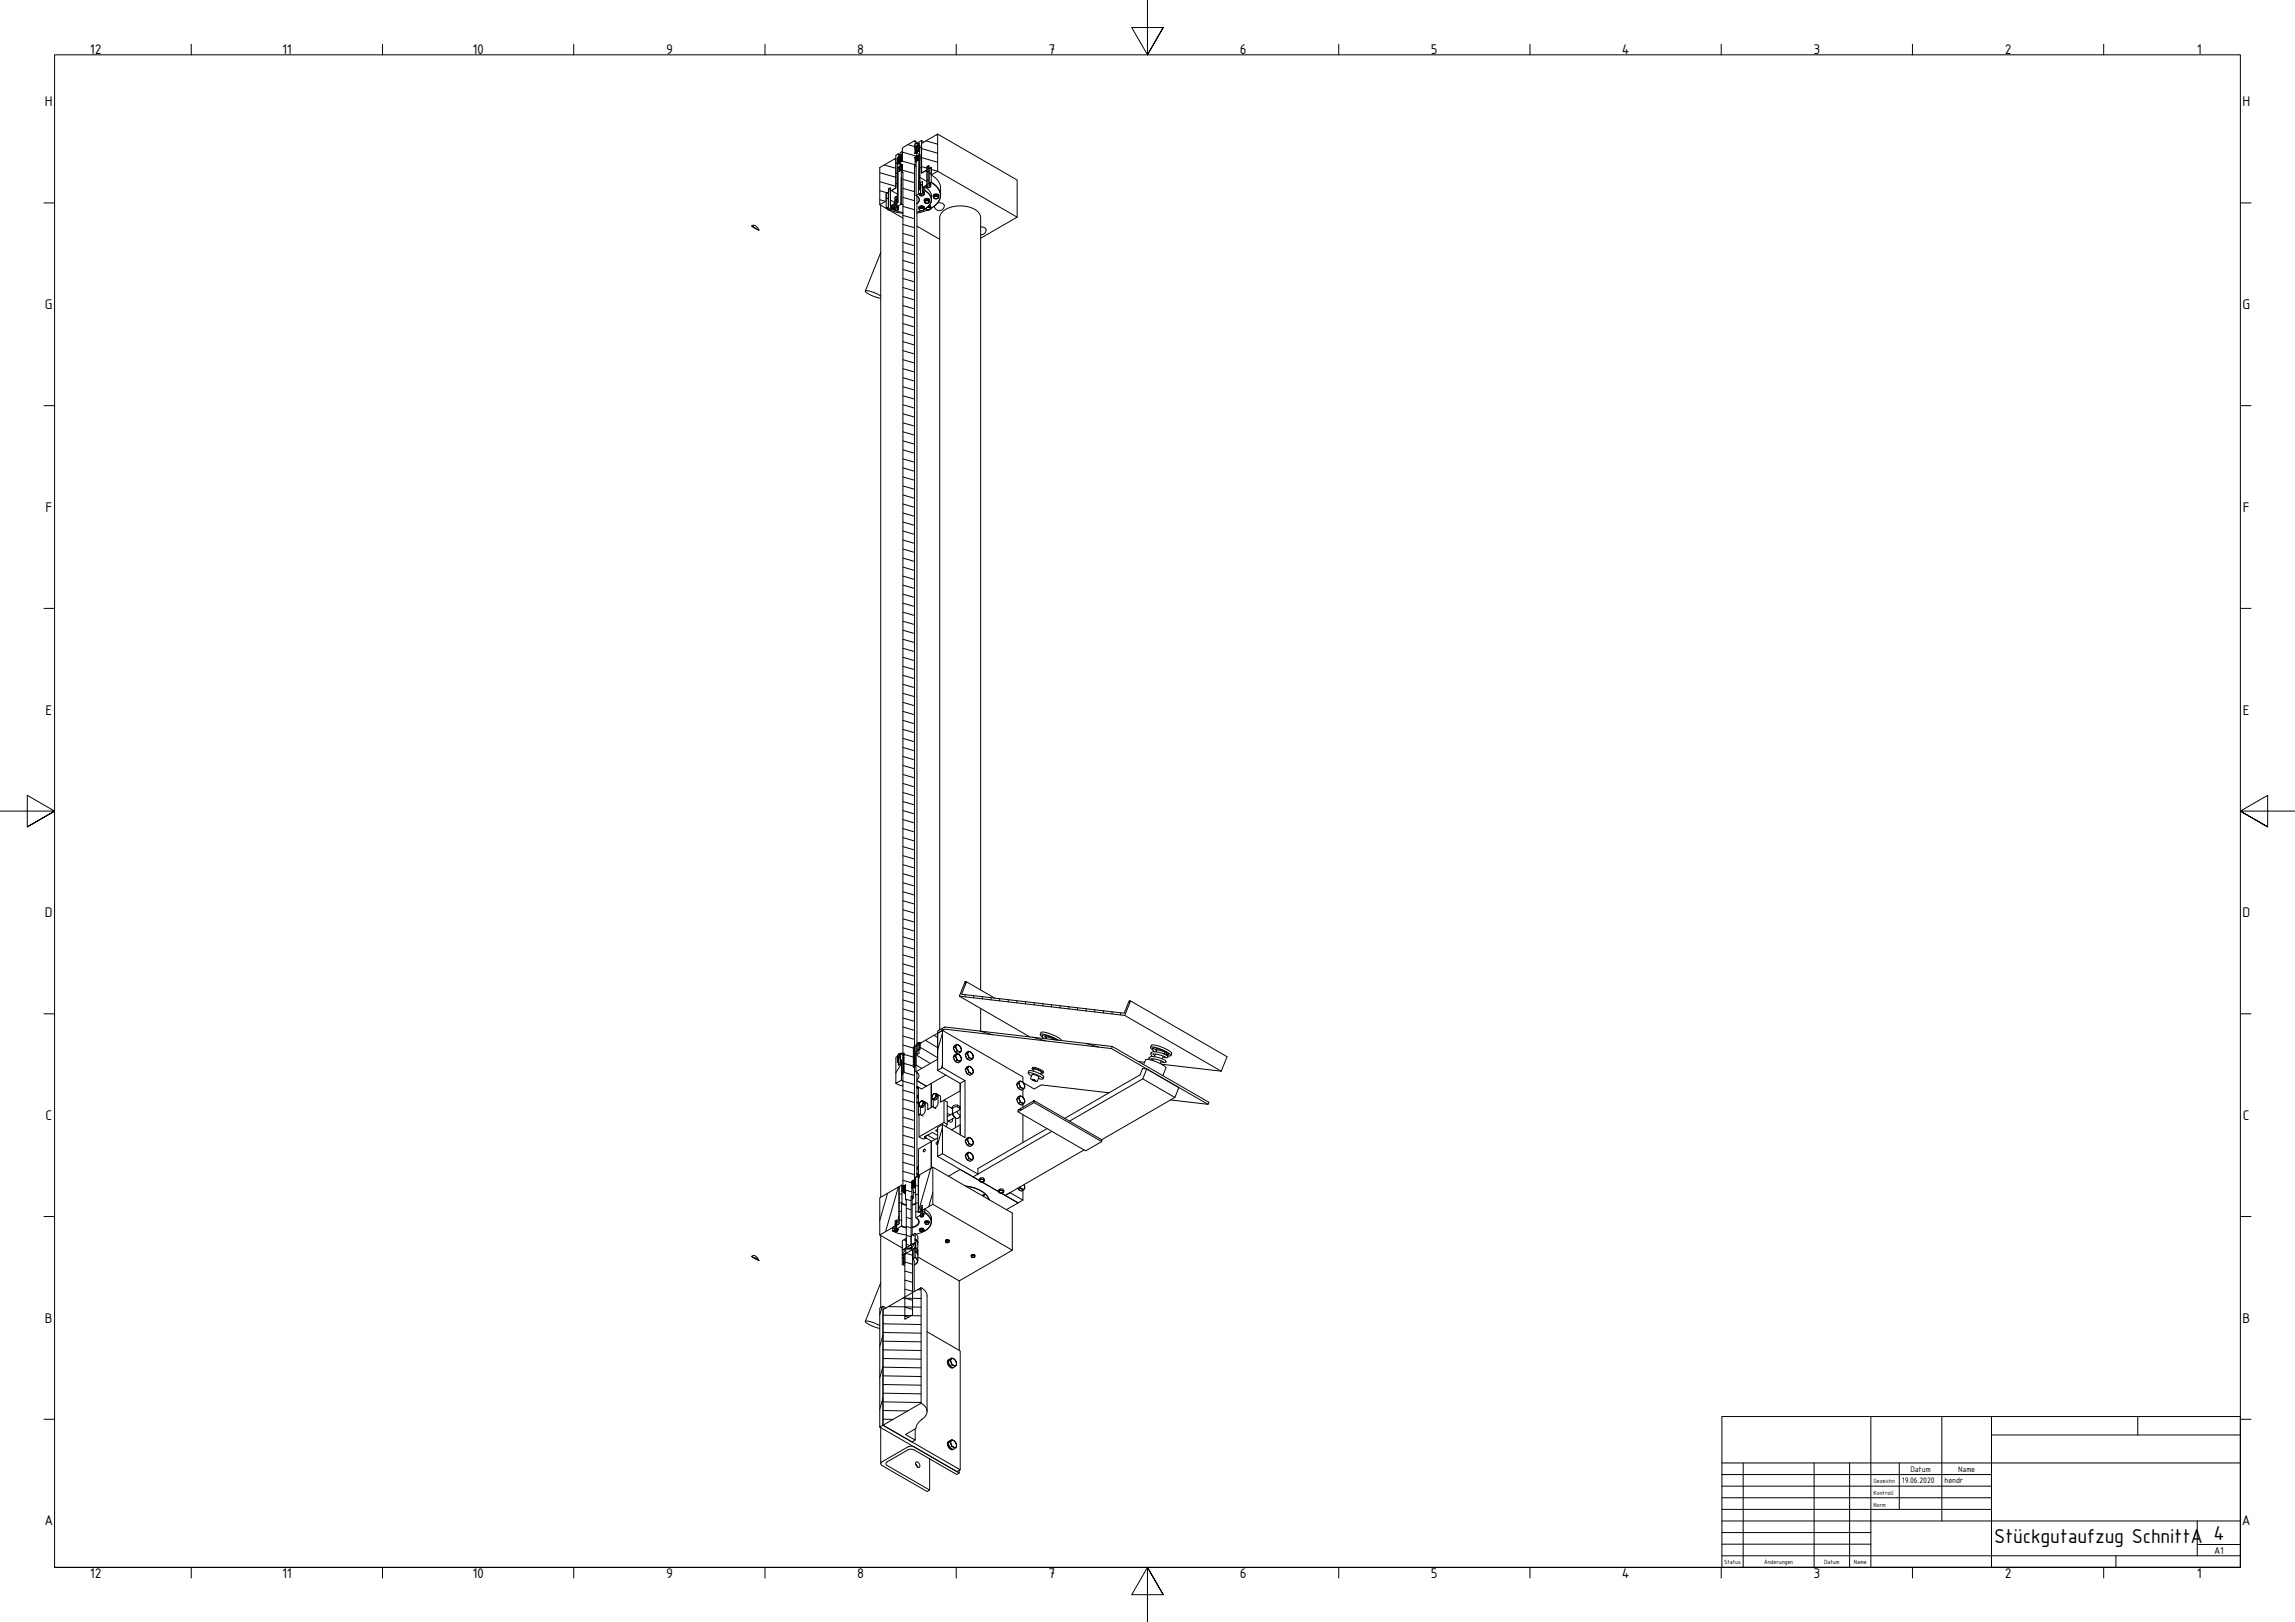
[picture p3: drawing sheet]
<svg xmlns="http://www.w3.org/2000/svg" width="841mm" height="594mm" viewBox="0 0 841 594" stroke-linecap="round" stroke-linejoin="round" font-family="sans-serif">
<defs><g id="words">
<g font-size="7.9">
<text x="811.1" y="563.9">4</text>
<text x="730.8" y="565.2">Stückgutaufzug SchnittA</text>
</g>
<g font-size="5.5">
<text x="32.9" y="19.7">12</text>
<text x="103.4" y="19.7">11</text>
<text x="173.1" y="19.7">10</text>
<text x="244.1" y="19.7">9</text>
<text x="314.2" y="19.7">8</text>
<text x="384.2" y="19.7">7</text>
<text x="454.3" y="19.7">6</text>
<text x="524.4" y="19.7">5</text>
<text x="594.3" y="19.7">4</text>
<text x="664.6" y="19.7">3</text>
<text x="734.7" y="19.7">2</text>
<text x="805.1" y="19.7">1</text>
<text x="16.5" y="39">H</text>
<text x="821.7" y="39">H</text>
<text x="16.5" y="113.2">G</text>
<text x="821.7" y="113.2">G</text>
<text x="16.6" y="187.5">F</text>
<text x="821.9" y="187.5">F</text>
<text x="16.6" y="261.7">E</text>
<text x="821.9" y="261.7">E</text>
<text x="16.5" y="336">D</text>
<text x="821.7" y="336">D</text>
<text x="16.6" y="410.2">C</text>
<text x="821.9" y="410.2">C</text>
<text x="16.5" y="484.5">B</text>
<text x="821.7" y="484.5">B</text>
<text x="16.3" y="558.7">A</text>
<text x="821.6" y="558.7">A</text>
<text x="32.9" y="578">12</text>
<text x="103.4" y="578">11</text>
<text x="173.1" y="578">10</text>
<text x="244.1" y="578">9</text>
<text x="314.2" y="578">8</text>
<text x="384.2" y="578">7</text>
<text x="454.3" y="578">6</text>
<text x="524.4" y="578">5</text>
<text x="594.3" y="578">4</text>
<text x="664.6" y="578">3</text>
<text x="734.7" y="578">2</text>
<text x="805.1" y="578">1</text>
</g>
<text font-size="3.9" x="811.4" y="569">A1</text>
<g font-size="3.2">
<text x="700.1" y="539.1">Datum</text>
<text x="717.6" y="539.1">Name</text>
<text x="697" y="543.3">19.06.2020</text>
<text x="712.6" y="543.3">hendr</text>
</g>
<g font-size="2.4">
<text x="686.6" y="543.3">Gezeichn</text>
<text x="686.6" y="547.6">Kontroll</text>
<text x="686.6" y="551.8">Norm</text>
<text x="631.8" y="572.7">Status</text>
<text x="646.5" y="572.7">Änderungen</text>
<text x="668.5" y="572.7">Datum</text>
<text x="679.4" y="572.7">Name</text>
</g>
</g></defs>
<!-- layer: Schraffur (ISO) -->
<g fill="none" stroke="#000" stroke-width=".37">
<path d="M327.9 58.2l.4 .1M328.3 59.7l.7 .4M329.1 56.4l.1 .1M329.4 58l-.4 1.5M329.7 57.9h.1M329.7 57.4l.1 .1M329.8 59.3v.1M329.9 58.8h.1M330.2 57.8l-.7 1.2M330.2 57h.3M330.5 59l4.8 1.4M330.6 55.7l5.3 1.5"/>
<path d="M330.6 57.3l-.4 1.5M330.7 56l-.6 1M332.7 53l2.7 .8M335.5 58.3l.1 .1M335.7 55l-.3 1.1M335.8 54.7h.8M336 57.2l-.1 .4M336 58.6l-.1 .4M336.1 53.2l-.3 .5M336.3 55.6l-.1 .1M336.3 55.2h.1M336.3 53.2h.1"/>
<path d="M336.3 54l.2 .1M336.3 57.5l-.6 1.1M336.4 57.8h.1M336.5 53.5h.1M336.8 58.5l-.3 12.7M337 53.6l-.4 1.4M337 53.8l.7 .4M337.1 57.6l.6 .3M337.7 57.7l5.9 1.7M337.7 54.4l5.9 1.7M339.3 51.6l4.3 1.2M343.1 49.4l.5 .1"/>
<path d="M322.4 73.2l2.1 .6M322.4 69.9l2.8 .7M322.4 66.6l5.9 1.6M322.4 63.2l5.9 1.7M324 60.4l4.3 1.2M324.7 72.4l.9 .4M324.7 76.1l.3 .1M325.5 75.9l-.2 .3M326.3 73.3l1.7 1M326.5 75.6l-.2 .6M326.5 75.3l-.2 .3M326.7 69.8l2.2 1.3"/>
<path d="M327.5 75v1.4M327.8 76.2l-.1 .3M328.3 67.1l.6 .3M328.3 63.4l.6 .3M328.3 72v4.7M328.9 75.6l-.1 .2M329.5 61.8h.1M329.6 61.5h.8M330.3 65l-.2 9.9M330.4 60.4v.6M330.4 61.2l.1 .1M330.5 61.6l-.2 .6"/>
<path d="M330.6 62.3l4.5 1.3M330.9 78.9l4.2 1.2M330.9 75.6l4.2 1.2M330.9 72.3l4.2 1.2M330.9 69l4.2 1.2M330.9 65.7l4.2 1.2M337 70.9h.3M337.1 68.7l.3 .2M337.1 65l2.6 1.5M337.1 61.3l.6 .3M337.4 67.5l.7 .2M337.4 70.8l.7 .2"/>
<path d="M337.7 61l2.1 .6M338.1 70.3h.3M338.5 68.7v1.3M339.2 62.5l1.2 .3M339.4 67.9l.2 .1M339.7 66h.7M340.4 61.8h.1M340.4 67l.4 .2M340.4 63.3l.8 .4M341.2 62l2.4 .7M276 82.5v.6M330.9 98.7l4.2 1.2"/>
<path d="M330.9 95.4l4.2 1.2M330.9 92.1l4.2 1.2M330.9 88.8l4.2 1.2M330.9 85.5l4.2 1.2M330.9 82.2l4.2 1.2M330.9 118.5l4.2 1.2M330.9 115.2l4.2 1.2M330.9 111.9l4.2 1.2M330.9 108.6l4.2 1.2M330.9 105.3l4.2 1.2M330.9 102l4.2 1.2M330.9 138.3l4.2 1.3"/>
<path d="M330.9 135l4.2 1.3M330.9 131.7l4.2 1.3M330.9 128.4l4.2 1.3M330.9 125.1l4.2 1.2M330.9 121.8l4.2 1.2M330.9 158.2l4.2 1.2M330.9 154.9l4.2 1.2M330.9 151.6l4.2 1.2M330.9 148.3l4.2 1.2M330.9 145l4.2 1.2M330.9 141.6l4.2 1.3M330.9 178l4.2 1.2"/>
<path d="M330.9 174.7l4.2 1.2M330.9 171.4l4.2 1.2M330.9 168.1l4.2 1.2M330.9 164.8l4.2 1.2M330.9 161.5l4.2 1.2M330.9 197.8l4.2 1.2M330.9 194.5l4.2 1.2M330.9 191.2l4.2 1.2M330.9 187.9l4.2 1.2M330.9 184.6l4.2 1.2M330.9 181.3l4.2 1.2M330.9 217.6l4.2 1.2"/>
<path d="M330.9 214.3l4.2 1.2M330.9 211l4.2 1.2M330.9 207.7l4.2 1.2M330.9 204.4l4.2 1.2M330.9 201.1l4.2 1.2M330.9 237.4l4.2 1.3M330.9 234.1l4.2 1.2M330.9 230.8l4.2 1.2M330.9 227.5l4.2 1.2M330.9 224.2l4.2 1.2M330.9 220.9l4.2 1.2M330.9 257.3l4.2 1.2"/>
<path d="M330.9 254l4.2 1.2M330.9 250.6l4.2 1.3M330.9 247.3l4.2 1.3M330.9 244l4.2 1.3M330.9 240.7l4.2 1.3M330.9 277.1l4.2 1.2M330.9 273.8l4.2 1.2M330.9 270.5l4.2 1.2M330.9 267.2l4.2 1.2M330.9 263.9l4.2 1.2M330.9 260.6l4.2 1.2M330.9 296.9l4.2 1.2"/>
<path d="M330.9 293.6l4.2 1.2M330.9 290.3l4.2 1.2M330.9 287l4.2 1.2M330.9 283.7l4.2 1.2M330.9 280.4l4.2 1.2M330.9 316.7l4.2 1.2M330.9 313.4l4.2 1.2M330.9 310.1l4.2 1.2M330.9 306.8l4.2 1.2M330.9 303.5l4.2 1.2M330.9 300.2l4.2 1.2M330.9 339.8l4.2 1.2"/>
<path d="M330.9 336.5l4.2 1.2M330.9 333.2l4.2 1.2M330.9 329.9l4.2 1.2M330.9 326.6l4.2 1.2M330.9 323.3l4.2 1.2M330.9 320l4.2 1.2M330.9 359.6l4.2 1.3M330.9 356.3l4.2 1.3M330.9 353l4.2 1.3M330.9 349.7l4.2 1.3M330.9 346.4l4.2 1.3M330.9 343.1l4.2 1.2"/>
<path d="M353.7 359.6v1.2M330.9 379.5l4.2 1.2M330.9 376.2l4.2 1.2M330.9 372.9l4.2 1.2M330.9 369.6l4.2 1.2M330.9 366.3l4.2 1.2M330.9 362.9l4.2 1.3M342.3 379.2l1.3 .8M344.9 376.9l.9 .2M345.4 378.4l-1.8 6.2M353.6 364.3v.8M356.8 364.7v.8"/>
<path d="M359.1 377.6l4.7 1.4M360 365v.8M363.2 365.4l-.1 .8M366.3 365.8v.8M369.5 366.2v.7M372.7 366.5l-.1 .8M375.8 366.9v.8M378.5 379.9l4.7 1.3M379 367.3v.8M382.2 367.6v.8M385.3 368v.8M388.5 368.4v.8"/>
<path d="M391.7 368.7v.8M394.8 369.1v.8M398 369.5v.8M401.2 369.8v.8M404.4 370.2l-.1 .8M407.5 370.6v.8M410.7 370.9v.8M413.9 366.6v.9M329 386.8v2.2M330.1 385.8l-.9 2.8M330.3 389.5l-2 3.4M330.9 399.3l4.2 1.2"/>
<path d="M330.9 396l4.2 1.2M330.9 392.7l4.2 1.2M330.9 389.4l4.2 1.2M330.9 386.1l4.2 1.2M330.9 382.8l4.2 1.2M330.9 392.3v.5M330.9 391.5v.5M331 390.7v.5M331 389.8v.5M331 389v.5M331 388.2v.5M331 387.4v.5"/>
<path d="M331 386.6v.4M331 385.7v.5M335.4 383.2l-.1 7.4M335.7 390l2.1 1.3M335.7 386.3l5.2 3.2M336.1 384.3l.7 .2M337 382.2v2.2M337.1 383.5l6.5 3.9M339.1 381l4.5 2.7M345.4 389.9l-.4 1.3M397.9 382.2l4.7 1.3M330.9 419.1l4.2 1.2"/>
<path d="M330.9 415.8l4.2 1.2M330.9 412.5l4.2 1.2M330.9 409.2l4.2 1.2M330.9 405.9l4.2 1.2M330.9 402.6l4.2 1.2M345.4 413l-1.8 6.1M373.4 406.4h1.1M378.7 403.3h.3M325.2 437.1l-2.8 9.9M329.2 434.8l-4.7 16.3M329.5 437.3l1 .1M330.3 434.2h.2"/>
<path d="M330.8 435.6l-.3 .5M330.9 435.2h.6M330.9 432.3l3.3 1M330.9 429l4.2 1.2M330.9 425.7l4.2 1.2M330.9 422.4l4.2 1.2M331.1 434.8h.1M331.1 435.7h.1M331.5 435.7l.1 .1M331.6 435.8l.1 .1M331.6 435.9v.8M331.8 439.2l2.1 .6"/>
<path d="M331.8 435.9l2.4 .7M334.2 433.6l.3 .2M334.3 434.2l.2 .1M334.4 434.3v.8M334.7 432.7h.1M334.9 433.5h.1M335 432.6l-.3 1M335.5 432.2l-.3 .5M335.5 437.4l1 .1M335.5 434.3h1M335.6 431.1h.9M337.1 430.2l-.6 2.1"/>
<path d="M341.1 427.9l-4.6 15.9h-.9M341.8 436.8l-1.4 5.2M327.1 450h.9M327.9 450.5v.2M328.5 448l-.4 .8M328.6 450l.1 .2M329.5 445.4l-1 3.4M329.5 443.7h.9M329.5 440.5h1M329.5 446.9h.9M330.6 457.4l.4 .2M331.1 459.6v3.4"/>
<path d="M331.3 454.1l.8 .5M331.9 457.4l-1.3 2.1M332 459.1l2.4 .6M332.1 455.8l1.4 .4M332.1 452.5l1.8 .5M332.1 449.2l1.8 .5M332.1 445.9l1.8 .5M332.1 442.6l1.8 .5M333.9 455.7l.3 .1M334.4 452.3l1 .5M334.9 457.4v3.4M335.2 455.4l-1.1 1.9"/>
<path d="M335.6 440.6h.9M337.1 443.8h.3M337.2 445.1l.2 .1M337.5 443l.5 .3M338 443.8l.9 .1M338.1 444.6l.1 .1M276.5 460.8h1.1M323.2 478.6l-.8 3M325.5 478.6l12 .2M330.9 475.5l6.6 .1M331.6 478.8l2.8 .8M331.6 475.4l2.8 .9"/>
<path d="M331.6 472.1l2.8 .9M331.6 468.8l2.8 .9M331.6 465.5l2.8 .9M331.6 462.2l2.8 .8M336.2 472.4h1.3M323.6 489l-1.2 4.1M323.6 497.6l13.9 .2M323.6 494.4l13.9 .2M323.6 491.2l13.9 .3M323.6 488l13.9 .3M323.6 484.9l13.9 .2M323.6 481.7l13.9 .2"/>
<path d="M331.6 482.1l1.3 .3M323.6 500.5l-1.2 4.1M323.6 512l-1.2 4.1M323.6 519.8l3.7 .1M323.6 516.6l9 .2M323.6 513.4l13.9 .3M323.6 510.3l13.9 .2M323.6 507.1l13.9 .2M323.6 503.9l13.9 .3M323.6 500.7l13.9 .3"/>
</g>
<!-- layer: Sichtbar (ISO) -->
<g fill="none" stroke="#000" stroke-width=".37">
<path d="M328.3 56.8l.9-.4-.3 4.9v12.5l-.3 .3v-1.1h-.3l-.3 .4v1.1l-1.7 .9v-5.4l2-1.2zM329 57.8h.1M329 59.8l1.1 .5M329.2 56.4l.7 .3-.7-.3M329.2 57.6l.1 .1M329.3 59.7l.8 .4M329.3 57.7h.1M329.3 59.6h.1M329.3 57.6l.9-.5zM329.3 59.6l.9-.5zM329.3 59.7l.8 .3M329.3 57.7v.1"/>
<path d="M329.4 58.3l-.1-.6-.3 .3v1.8l.4-.3v-.6M329.4 58.3v.6M329.4 58.3h.1M329.4 57.7l.3 .2M329.4 58.9h.1M329.4 59.5h.1M329.5 59h.1M329.5 58.1h.1M329.5 59.1h.7M329.5 59v.1M329.7 57l.9-.3-.5 .5zM329.7 57.2h.3"/>
<path d="M329.7 57.9a.39 .39 0 0 1 .6 0 .39 .39 0 0 1-.1 .6 .45 .45 0 0 1-.4 .5 .45 .45 0 0 1-.5-.4zM329.9 59.2h.1M329.9 55.9l.8-.4v1l-.6 .5zM329.9 57h.1M330.1 57.8l-.6 .3M330.1 57.7l-.6 .4M330.1 58.7l-.6 .4M330.1 58.6l-.6 .4M330.1 57.7v.1M330.1 58.6v.1M330.1 58.7h.1M330.1 57.7h.1"/>
<path d="M330.1 57.8h.1M330.1 58.6h.1M330.2 58.6h.1M330.2 57.8h.1M330.2 57.1h.1M330.2 57.2h.1M330.2 59.1h.1M330.2 57.8v1.3l.4-.3M330.6 56.9h.1M330.6 57l-.4 .1v.7M330.6 58.8l.1 .1M330.6 57v1.8"/>
<path d="M330.9 54l4.2-2.4 .3 .1-.2 4.6 .7-.3v1.1l-.7 .5 .2 2.7-.3 .3v371.3l-1 .8-.2 23.2-1.8 1.1-.2-23-1 .4v-371.3h-.3l.2-2.9-.7 .3v-1.2l.7-.5-.2-4.4zM335.1 51.6h.1M335.1 51.6l1 .7 .6 .2 .1 .8M335.2 56.2h.1M335.2 57.6l.2 .1M335.4 58.1h.1M335.4 54l.9-.8-.4 .6zM335.4 52.8l.7-.5v1.1l-.7 .6zM335.4 56.1v.1M335.4 54.1v.1M335.4 58.1l.1 .1M335.5 58.6h.1"/>
<path d="M335.5 59.2l.2 .1M335.5 58.6v.6M335.6 58.1v.4M335.6 58.5h.1M335.6 58.1h.1M335.6 58h.1M335.6 58.6h-.1M335.6 58.6h.1M335.6 58l-.2 .1M335.7 58.6h.1M335.7 59.1l1.2-.6v11.1l.4-.3v1.4l-1.6 .9zM335.8 54.6v-.7l-.4 .4v1.8l.4-.1v-.8"/>
<path d="M335.8 54.6v.6M335.8 54.6h.1M335.8 53.9l.2 .3M335.8 55.2h.1M335.8 53.9l.9-.5zM335.8 55.8l.9-.5zM335.8 55.3h.1M335.9 55.4h.5M335.9 55.3v.1M335.9 54.5h.1M335.9 57.6a.37 .37 0 0 1 .5 0 .37 .37 0 0 1 0 .6l-.5 .4a.54 .54 0 0 1-.4-.5 .54 .54 0 0 1 .4-.5zM335.9 55.9l1.2 1.4"/>
<path d="M335.9 54.3a.41 .41 0 0 1 .7-.2 .41 .41 0 0 1 0 .7 .45 .45 0 0 1-.4 .5 .45 .45 0 0 1-.5-.4zM336.1 53.4h.1M336.1 55.5l.1 .1M336.3 53.5l.1 .1M336.3 53.4l-.2 .3M336.3 57.5h.1M336.4 57.5h.1M336.4 57.5h-.4l-.4 .5M336.4 57.6v.4zM336.4 58l.2 .1M336.5 58.1h.1M336.5 58.1l-.5 .5h-.4"/>
<path d="M336.5 56.9v.6M336.5 56.9l-1.1 .6v.6M336.5 57.5h-.1M336.5 52.5v1M336.5 54.9l-.6 .4M336.5 55l-.6 .4M336.5 54l-.6 .5M336.5 54.1l-.6 .4M336.5 54.9l.1 .1M336.5 54v.1M336.5 54.9v.1M336.5 55l.1 .1"/>
<path d="M336.5 58.1l.6 .4M336.5 56.9l.6 .4M336.5 54.1h.1M336.5 58.1v.6l-1 .5M336.5 57.6l.6 .4M336.5 57.9l.6 .4M336.6 55.3v.1M336.7 53.4h.1M336.7 53.5h.1M336.7 55.4l.3 .2M336.7 55.3h.1M336.7 52.5h.1"/>
<path d="M336.8 53.3h.1M336.8 53.3l-.1 .1M336.8 51.9l.9-.4v11.9l2-1.1v5.4l-1.7 1v-1.1h-.3l-.5 1.5-.1-12.6zM336.9 58.5h.1M336.9 58.5l.2 .1M337 53.3h.1M337 53.3v1.8l-.3 .3-.1-1.3M337 53.3l-.4 .3v.5M337 56.6l.1 .1M337.7 51.5h.1M337.7 51.5l.8 .6M343.6 49.1l29.1 16.8v13.6"/>
<path d="M322.4 61.4l5.9-3.4v10.8l-2.1 1.2v-1.1h-.3l-.3 .4v1.1l-.9 .5v2.7l-2.3 1.4zM322.4 75l2.9 1.6M322.7 75.2v363.3M324.7 76.3h.1M324.7 70.9h.1M324.8 76.3h.1M324.8 70.8l.8-.4v5.5l-.8 .4zM324.8 76.3l.5 .3M325.2 76.1l.3-.2-.3 .4zM325.2 76.3h.1M325.5 75.9h.1M325.6 75.9h.1"/>
<path d="M325.6 70.4h.1M325.6 69.2l.7-.3v6.8l.3-.1v.4l-1.3 .7 .3-.6zM325.7 76.9l5.2 3M326 76.9l2.7 .9 2.2 .3M326.3 75.4h.1M326.3 75.4l.3-.2-.3 .4zM326.5 75.6h.1M326.5 76.1a.53 .53 0 0 1 .1 .7 .53 .53 0 0 1-.8 .1l-.4-.1a1.19 1.19 0 0 0 1.5-.4M326.6 76l.3 .4M326.6 75.6l.3 .8M326.6 75.5l.3 .5M326.6 75.2l.3 .7"/>
<path d="M327.1 76.6h.1M327.1 75.2l.8-.4v1.3l-.8 .5zM327.1 76.6l.6 .3M327.6 76.3l.3-.2-.3 .4zM327.6 76.5l.1 .1M327.7 77l.3 .1a.63 .63 0 0 0 .9 0 .63 .63 0 0 0 0-.8 .58 .58 0 0 1 .1 .8 .58 .58 0 0 1-.8 .1zM327.9 76.1v.1M327.9 74.8h.1M328 72.2l.6-.3v4l.3-.1v.5l-1.2 .7v-.4l.2-.3zM328.4 77.2l2.5 .6M328.7 75.7l.3-.2-.3 .4zM328.8 74l.2 .1"/>
<path d="M328.8 75.8l.5 .5v.4M328.9 61.3l.6 .3M328.9 73.8l.2 .1M329 61.2l.5 .3M329 75.7l.3 .6M329 75.5l.3 .6M329.1 62.9l1.2-.6v12.4l-1.6 1v-1.4l.4-.2zM329.5 62.6v.1M329.5 62l.1 .1M329.5 62.7h.1M329.5 61.5l.1 .1M329.5 62.1v.5"/>
<path d="M329.6 61.6v.4M329.6 61.6h.1M329.6 62h.1M329.6 61.5h-.1M329.6 61.5h.1M329.6 62l-.1 .1M329.7 62.1h.1M329.9 61.1l.2-.2a.58 .58 0 0 1 .2 .8 .58 .58 0 0 1-.7 .2zM330.1 60.6h.1M330.3 74.8l.6 .3M330.3 74.7l.6 .3M330.3 62.3l.3 .2"/>
<path d="M330.3 61h.1M330.4 61l.2-.7-1.1 .6v.6M330.4 61h-.4l-.4 .5M330.4 61l.1 .1M330.4 61.1v.4M330.4 61.5l.2 .1M330.5 61.6h.1M330.5 61.6v.5l-1 .6M330.5 61.6l-.9 .4M330.5 61.4l.1 .1M330.5 61l.1 .1M330.6 60.3l.1 .1"/>
<path d="M330.7 63.1l.2 .1M335.1 60.6l.6 .5M336 74.5a1.6 1.6 0 0 0 .8-1.5 1.6 1.6 0 0 0-1.1-1.4 1.64 1.64 0 0 1 1.2 1.4 1.64 1.64 0 0 1-.9 1.6M336 71.8v310.5M336.7 76.1a1.03 1.03 0 0 1 1-.8 1.03 1.03 0 0 1 1 .8M336.8 76.3a.98 .98 0 0 1 .9-.7 .98 .98 0 0 1 1 .7M336.8 76.6l.3-.2-.1 .5zM337 76.9l.6 .3zM337 70.9l.3-.2-.3 .4zM337 71.1h.1M337.1 76.4l.3-.3 .4 .1zM337.2 69.1h.1"/>
<path d="M337.3 70.7h.1M337.3 69.3l.1 .1M337.4 76.1v-.4l-.6 .4v.5M337.4 75.7l.9 .1v.4M337.4 66.8l.7-.3v4l.3-.1v.4l-1.3 .8v-.5l.3-.2zM337.6 77.2l.8-.2zM337.6 75.7h.4M337.7 77.2l-1.7 .5M337.8 76.2h.5l.2 .3zM338.1 68.9l.8-.4v1.3l-.8 .5zM338.1 70.3l.3-.2-.3 .4zM338.2 70.4h.1"/>
<path d="M338.3 70.9a.53 .53 0 0 1 .1 .8 .53 .53 0 0 1-.8 0l-.5-.1M338.4 70.8l.3 .5M338.4 70.4l.3 .9M338.4 70.3l.3 .6M338.4 70.1l.3 .6M338.5 76.5l.2 .2-.3 .3zM338.7 73.4a1.02 1.02 0 0 1 1-.8 1.02 1.02 0 0 1 1 .8M338.7 71.3a1.17 1.17 0 0 1-1.6 .3M338.7 73.6a.98 .98 0 0 1 1-.8 .98 .98 0 0 1 .9 .8M338.7 73.8l.3-.1-.1 .5zM338.9 69.8a3.6 3.6 0 0 1 2.4 3.5 3.6 3.6 0 0 1-2.6 3.4l-.4-.9M338.9 68.5h.1"/>
<path d="M338.9 68.5a4.3 4.3 0 0 1 2.4 4.7M338.9 69.8a3.6 3.6 0 0 1 2.4 3.4 3.6 3.6 0 0 1-2.4 3.4M338.9 76.6h.1M338.9 74.2l.7 .2zM339 73.7l.3-.3 .5 .1zM339.3 76.4v.2l-.1-.2M339.3 73.4v-.4l-.6 .4v.4M339.3 73h1v.5M339.3 76.6l.7 .3zM339.4 67.9l.3-.2-.3 .4zM339.4 68.1h.1M339.6 74.4l.7-.1z"/>
<path d="M339.6 73h.4M339.7 67.7h.1M339.7 62.3h.1M339.8 73.5h.5l.1 .3zM339.8 61.1l.6-.3v6.7l.3-.1v.4l-1.3 .8 .3-.7zM339.9 75.9h.3l-.4 .1M340 76.9l.8-.2zM340 76.9l-4 1.1M340.2 75.9h.5l.2 .3zM340.3 73l.3 1M340.3 75.5h.4v.4M340.3 75.5h.1"/>
<path d="M340.4 60.8l-.6 .3v1.1l-2.1 1.2v-10.9l5.9-3.4v13.6M340.4 60.8v1.1l.8-.5v2.7l2.4-1.4M340.4 61.8l.8-.4v5.3l-.8 .6zM340.4 73.8l.2 .2-.3 .3zM340.4 67.3h.1M340.5 75.3l.5 .3v.4M340.5 67.3l.3-.2-.3 .4zM340.6 67.4h.1M340.6 75.2l.5 .7M340.7 67.9a.53 .53 0 0 1 .1 .8 .53 .53 0 0 1-.8 0l-.5-.1M340.7 67.8l.3 .5M340.7 67.4l.3 .9"/>
<path d="M340.8 67.3l.2 .6M340.8 67.1l.3 .6M340.9 76.2l.1 .2-.2 .3zM341 68.3a1.16 1.16 0 0 1-1.6 .3M341.2 66.8a4.9 4.9 0 0 1 2.7 7.1l-1.2 1.3-1.7 1.2-.3-.9M341.2 61.4h.1M341.2 66.7a5 5 0 0 1 2.8 7l-1.1 1.4-1.7 1.2M341.2 64.1a5.9 5.9 0 0 1 3.5 4.8v2.6M342 71.8a1.03 1.03 0 0 1 1-.8 1.03 1.03 0 0 1 1 .8M342.1 72.2l.2-.2-.1 .5zM342.1 72a.98 .98 0 0 1 .9-.8 .98 .98 0 0 1 1 .8M342.2 72.5l.7 .3z"/>
<path d="M342.3 72l.3-.2 .5 .1zM342.6 71.8v-.4l-.5 .4v.4M342.6 71.4h1v.4M342.9 72.8l.8-.2zM342.9 71.4h.4M343.1 71.9l.5-.1 .2 .4zM343.6 71.4l.4 .9M343.6 62.7l29.1 16.8-13.3 7.7M343.6 74.3a1.5 1.5 0 0 1 2 .3 1.5 1.5 0 0 1-.1 2 1.83 1.83 0 0 1-1.9 .5 1.83 1.83 0 0 1-1.2-1.6M343.8 72.2l.2 .1-.3 .3zM275.5 82.8a1.58 1.58 0 0 1 2.4 1.1l.2 .4M275.5 82.8l2.6 1.5"/>
<path d="M322.7 92.5l-5.6 14.1M336 82.8l8.4 4.9M359.4 83.1a1.46 1.46 0 0 1 2 1 1.46 1.46 0 0 1-1.3 1.8l-.7 .1M322.7 108.4a8.4 8.4 0 0 0-5.6-1.7 10.2 10.2 0 0 0 5.6 2.5M353.7 359.6h.5l-1.8 4.6 59.6 6.9 1.8-4.5h.5l-2.1 5.3-60.6-7zM354.2 359.6l10.3 6M343.6 377.6l2.8-1.4 61.2 7.1-.3 .8-60.8-7.1-2.9 1.4zM343.6 378.4l1.8-1v13.6l-1.8 1zM345.4 377.4l29.5 17v2M351.6 364.9l25.8 14.9M359.4 362.6v-282.9a5.5 5.5 0 0 0-5.5-4.1 9.3 9.3 0 0 0-9.2 3l-.3 1.1v297.5M359.4 369.4v8.3"/>
<path d="M381.2 378.9l.3-.7a11.2 11.2 0 0 1 7.1 2.4l.4 .5M382 379.4v-.1a6.6 6.6 0 0 1 5.1 1.5l.2 .1M382.1 379.3l.3 1.1M382.1 379.3h.1M382.1 379.9l-.9-.8a1.04 1.04 0 0 1 1.5-.2l2.7 .9 2.5 1.2M382.2 379.1l-.1 .2M382.8 379.7l1.6 .3 2.3 .9M383 379.7l.4 .4M383.1 379.7l.4 .3M383.6 379.8l-.3 .7M414.3 366.6l35.4 20.4-2.2 5.3-35.3-20.4M328.3 396.8l2.6 .9"/>
<path d="M328.9 389.1v-2.2l-.6 .4v9.5l2-1.2v-7.3l-.4 .2v1.1M328.9 389.1l.4-.2v1.1l.6-.4M328.9 386.9v.1M328.9 389.1h.1M328.9 386.9l.3-.1v2.1l-.3 .2zM329.2 386.8h.1M329.2 390.1h.1M329.5 386h.1M329.5 386v.4M329.7 385.9l-.1 .5-.1-.4-.6 .7v.2l.4-.2-.1 3.4M329.7 385.8l-.2 .5M329.7 385.8h.6l-.4 .7"/>
<path d="M329.7 385.8h.1M329.7 385.8v.1M329.9 386.5v.1M329.9 386.3l.1 .1M329.9 389.6l-.6 .5M329.9 386.6v3M330 386.3l1.4-.7-.5 .7v.3l.5-.1-.5 .6v.3l.5-.1-.5 .7v.2l.5-.1-.5 .7v.2l.5-.1-.5 .7v.3l.5-.2-.5 .7v.3l.5-.2-.5 .7v.3l.5-.1-.5 .6v.3l.5-.1v.2l-1 1-.1-5.1-.3 .2zM330.2 385.8l.3 .2M330.3 395.6l.6 .3M330.4 393.4l.5 .3M334.7 383.6l1.3-.8v2.2l-.3 .2v5.1l-1 .6 .4-.6v-.3l-.4 .1 .4-.7v-.2l-.4 .1 .4-.7v-.2l-.4 .1 .4-.7v-.2l-.4 .1 .4-.7v-.3l-.4 .2 .4-.7v-.3l-.4 .1 .4-.6v-.3l-.4 .1 .4-.7v-.2l-.4 .1v-.2l.4-.7zM335.7 392.5a1.58 1.58 0 0 1 1 1.4 1.58 1.58 0 0 1-.7 1.5"/>
<path d="M336 382.8l.1 .1M336 398.5h.4M336 398.2l.6 .4M336 392.8v38.1M336 398.5h.1M336.1 397.9h-.1M336.2 393l-.2 .2M336.3 382v.1M336.3 382.1v.3l.2-.3M336.4 398.1l-.3 .2M336.5 382.1h.1M336.6 398.2v10.2"/>
<path d="M336.6 381.9l-.1 .1M336.6 381.9l-.1 .5-.2-.4-.6 .8v.2l.4-.2v3.3l.7-.4v-3.1M336.6 381.9h.5l-.4 .7M336.6 381.9h.1M336.7 382.6h.1M336.7 382.4l.1 .1M336.8 382.3h.3v1.9l-.3 .3zM337 381.8l.3 .3M337.1 382.2h.1M337.1 382.2l6.5-3.8v9.6l-7.9 4.5v-7.3l1.4-.8zM341.3 396.8v8.8M343.6 392l8.3 4.8 1.7-1"/>
<path d="M345.4 391l8.2 4.8v20.9l-8.2-4.8M346.6 393.8l-7.1 4-3.5-2 3.5 2-1.8 1.1-1.7-1M349.5 384.1l.4 .9M349.5 387.5l.4 .9M349.7 383.3l-.2 .3M349.7 386.7l-.2 .3M350 383.4l-.6 .4M350 386.8l-.6 .4M350.2 385.4l.6 .3M350.2 388.8l.6 .3M350.4 382.9v1.2l-.4-.7zM350.4 386.3v1.2l-.4-.7z"/>
<path d="M350.4 384.1l.9 1-.6-.2zM350.4 387.5l.9 1-.6-.2zM350.6 382.5l.6 .3-.8 .1zM350.6 382.5a1.64 1.64 0 0 0-.6 2.8l1.1 .6 .7-.4M350.6 385.9l.6 .3-.8 .1zM350.6 385.9a1.64 1.64 0 0 0-.6 2.8l1.1 .6 .7-.4M350.7 384.9l-.7 .4M350.7 388.3l-.7 .4M351.2 382.8l.9 1zM351.2 386.2l.9 1zM351.3 385.1l.9-.1-.4 .5zM351.3 388.5l.9-.1-.4 .5z"/>
<path d="M352.1 383.8l.3 .8-.2 .4zM352.1 387.2l.3 .8-.2 .4zM353.8 386.6l.4 .9M353.8 392.1l.4 .9M354 385.8l-.1 .3M354 391.2l-.1 .3M354.4 385.9l-.7 .4M354.4 391.4l-.7 .4M354.6 387.9l.6 .3M354.6 393.4l.6 .3M354.8 385.4v1.2l-.4-.7zM354.8 390.9v1.2l-.4-.7z"/>
<path d="M354.8 386.6l.9 1.1-.7-.3zM354.8 392.1l.9 1-.7-.2zM354.9 385l.7 .3-.8 .1zM354.9 385a1.65 1.65 0 0 0-.6 2.8l1.2 .6 .7-.4M354.9 390.5l.7 .2-.8 .2zM354.9 390.5a1.65 1.65 0 0 0-.6 2.8l1.2 .5 .7-.4M355 387.4l-.7 .4M355 392.9l-.7 .4M355.6 385.3l.9 1zM355.6 390.7l.9 1.1zM355.7 387.7l.8-.2-.3 .5zM355.7 393.1l.8-.1-.3 .4z"/>
<path d="M356.5 386.3l.2 .8-.2 .4zM356.5 391.8l.2 .8-.2 .4zM372.7 397.5l.4 .9M372.9 396.7l-.2 .3M373.3 396.8l-.7 .4M373.4 398.8l.6 .3M373.6 396.3l.1 1.2-.4-.7zM373.7 397.5l.9 1-.7-.2zM373.8 395.9l.6 .3-.8 .1zM373.8 395.9a1.64 1.64 0 0 0-.6 2.8l1.2 .6 .6-.4M373.9 398.3l-.7 .4M374.4 396.2l.9 1z"/>
<path d="M374.6 398.5l.8-.1-.4 .5zM374.9 399v2.9M374.9 396.5l4.1 2.4 2.9-1.5 24.5 2.8M375.3 397.2l.3 .8-.2 .4zM376.8 393l.3-.8a7.7 7.7 0 0 1 5.4 2.2l-.3 .7M378.1 394l-.4-.1a.75 .75 0 0 1-.8-1 7.9 7.9 0 0 1 5.3 2.3l-1.7-.2M378.2 391.4a.99 .99 0 0 1 1.7-.3l1.3 .6a.99 .99 0 0 1 1.1 1.3M378.2 393.6l1 .1 1.5 .7-.5 1.5a2.43 2.43 0 0 1-2.5-1zM378.4 395.4h.1M378.3 395.4l1 .4M378.4 395.3l.8 .3M378.4 395.3v.1"/>
<path d="M378.6 392.3l.3-.7 1.3 .2 1.4 .9-.2 .7M378.7 391.9l-.5-.5a5.1 5.1 0 0 1 4 1.6h-.7M379.2 395.6h.1M379.2 395.6l.2 .1M379.4 395.8h-.1M379.4 395.8h.1M379.4 395.7l-.1 .1M386.4 380.7v.1M407.6 383.3l35.4 20.4-.3 .8-35.4-20.4M417.2 388.8l2.2 .3M418.8 395.1l-26.9 15.5M419.1 389.9l.7-1.7a11.2 11.2 0 0 1 7.1 2.4l.4 .6-1.2 2.8"/>
<path d="M420.2 391.5l11.8 6.8-1.4 3.7-11.8-6.9zM420.2 391.5l-1.5-.1-.9 2.3-27.6 15.9M421.1 387.5h.1M421.1 387.5v.6M421.1 387.5a3.9 3.9 0 0 1 4.1 .1l1.7 .7 .3 .6M421.6 383.6l.3-.7a11.2 11.2 0 0 1 7.2 2.4l.3 .4-.3 .9M421.8 385.7h.1M421.8 385.7v.5l.5 .8M421.8 385.7a3.9 3.9 0 0 1 4.1 .1l1.7 .7 .3 .7M421.8 387.9l2 .1 2.7 1M421.9 387.8l.5 .6M422.4 384.1v-.1a6.7 6.7 0 0 1 5.1 1.5l.8 .7-1 .2"/>
<path d="M422.5 384h.1M422.5 384v.5l.5 .7M422.5 386.1l2.2 .2 2.5 .9M422.5 384.6l-.9-.8a1.05 1.05 0 0 1 1.6-.2 10.1 10.1 0 0 1 5.9 3l-1.3 .1M422.6 386.1l.5 .5M422.6 383.8l-.1 .2M422.7 387.8l-.3 .6M423.2 384.4l2.1 .4 2.3 1.1M423.4 386.1l-.4 .9M423.4 384.4l.4 .4M423.5 384.4l.4 .3M424 384.5l-.3 .8"/>
<path d="M425.5 388.8l1.2 .4 .5-.3M425.6 388.6l-.4 .9M425.6 389.8l.7 .4M425.7 389.8l21.8 2.5M426.2 387.1l1.2 .3 .5-.2M426.3 386.8l-.4 1M426.6 386l1.6 .1M426.9 385.4l-.3 .6M427.2 388.9h.1M427.9 387.2h.1M336 403.9l.4 .1M336 403.6l.6 .5"/>
<path d="M336 403.9h.1M336.3 401.9l-.3 .2M336.3 401.9h.1M336.4 401.3l-.4 .2M336.6 401l-.3 .6 .3 1.1M336.6 403.5l-.5 .3M336.8 404.8l.4 .4-.3 .1zM336.8 408.2l-.2 .2 .2 .1M336.9 405.3l.5 .3 .8-.1M337.1 403.8l-.3 1zM337.2 405.2l.8-.6-.3 .6zM337.3 407.9l-.5 .3v8.2l9.1-5.3"/>
<path d="M337.5 403.3l.3-.1-.7 .6zM337.5 408.4l.7 .4M337.8 403.2h.5v.5zM338.1 405.5h-.4M338.3 403.7l.1 .5-.4 .4zM338.3 403.2a1.31 1.31 0 0 1 0 2.2M338.4 404.2l.5 .3-.7 1-.5-.3M338.7 403.5l.3 .4v2.9a1.23 1.23 0 0 1-1.6 1.4l-.1-2.7M338.8 403.5l1.1 .8 .1 2M338.8 403.8l.1 .6M341.5 402.1l.5 .4-.4 .1zM341.6 402.6l.5 .3 .8-.1"/>
<path d="M341.8 401.1l-.3 1zM342 402.5l.7-.6-.3 .6zM342 405.2l-1.8 1.1h-.5M342.2 400.6l.3-.1-.7 .6zM342.2 405.7l.8 .4M342.5 400.5h.5v.4zM342.6 417.3l-2.7-1.5-1.2 .6 2.8 1.6M342.8 402.8h-.4M343 400.9l.1 .6-.4 .4zM343 400.5l.5 .3 .1 .9M343.1 401.5l.5 .2-.7 1.1-.5-.3M343.4 400.7l.4 .7-.1 2.9a1.19 1.19 0 0 1-1.6 1.2l-.1-2.7"/>
<path d="M343.5 400.8l1.1 .7 .1 2.1M343.5 401l.1 .7M343.6 401.8l-.6 .9M343.6 412.9l1.8-1v10.6l-1.8 1.1zM343.6 418.1l-.1 .1a.51 .51 0 0 0-.4 .4 .51 .51 0 0 0 .2 .5l.3-.2M343.6 416.8l-2.3 1.3v9.7v-9.7l-4.7 2.7v9.7M343.6 413.6l-.7 .5 .7 .4M343.6 415.9l-1.9-1.2-3 1.7 .9 .5-1.5 .3-1.3-.8M344.5 403.5h.4l7-4v-2.7v18.8M345.9 411.1v-8.2l1.2 .7v8.2l-.4 .9M345.9 411.1l1.2 .7M347.1 408l1.1 .4"/>
<path d="M347.1 405l2 1.1M347.1 409h.1M348.6 405.8l.5-.1-.4 .1M349 409.8a.91 .91 0 0 1-.5 1.2 .91 .91 0 0 1-1.2-.7l-.2-.2M349.1 406.1v1.7M349.1 407.4v.1M349.1 407.8l-2 1.2M349.1 407.8a1.79 1.79 0 0 0 2.1 1.7l.7-.6M349.1 408l.2 .7 .5 .5M349.2 408.2l.5 .8M349.3 408.3l.3 .6M349.9 409.3l-2.3 1.3 .4-.2"/>
<path d="M350.2 409.4v3.6M350.7 407.1l.4 .8 .8 .6M350.9 405.4a1.47 1.47 0 0 0-1.8 .7M350.9 404.8a1.25 1.25 0 0 0-1.3 .1 1.25 1.25 0 0 0-.5 1.2M350.9 405.4l.8 .4M350.9 404.8l.8 .4M350.9 404.8v.6M351.7 405.8l-.1 .7-2.5 1.3M351.7 405.2v.3M351.7 405.2v.6M351.7 406.2l.2 .1M351.7 405.5h.2"/>
<path d="M351.7 405.6h.2M351.7 405.5v.6M351.9 412l-3.2 1.8M351.9 409.2h-.3M353.8 418.1l.4 1M354 417.3l-.1 .3M354.4 417.4l-.7 .4M354.6 419.4l.6 .3M354.8 416.9v1.2l-.4-.7zM354.8 418.1l.9 1.1-.7-.3zM354.9 416.6l.7 .2-.8 .1zM354.9 416.6a1.65 1.65 0 0 0-.6 2.7l1.2 .6 .7-.4"/>
<path d="M355 418.9l-.7 .4M355.6 416.8l.9 1zM355.7 419.2l.8-.2-.3 .5zM356.5 417.8l.2 .8-.2 .4zM372.7 403l.4 .9M372.9 402.1l-.2 .3M373.1 406.5l5.9-3.4v.7l-5.9 3.4zM373.1 407.2l24.7 14.3 5.9-3.4M373.3 402.3l-.7 .4M373.4 404.3l.6 .3M373.6 401.8l.1 1.1-.4-.6zM373.7 402.9l.9 1.1-.7-.3z"/>
<path d="M373.8 401.4l.6 .2-.8 .2zM373.8 401.4a1.65 1.65 0 0 0-.6 2.7l1.2 .6 .6-.4M373.9 403.7l-.7 .4M374.4 401.6l.9 1.1zM374.6 404l.8-.2-.4 .5zM374.9 404.4v1.1M374.9 408.3v10.2M375.3 402.7l.3 .7-.2 .4zM379 403.1l24.7 14.3v.7l-24.7-14.3M383.7 413.4l-25.3 14.6v2l-1.8 1.1M385.5 414.4l-27.1 15.6-13-7.5M429 402.9l13.7 1.6"/>
<path d="M430.6 402l-26.9 15.4M322.4 438.7l7.1-4.1v13.6l-1 .6v-1.1h-.2l-.2 1.3-5.7 3.3zM329.5 434.6v.1M329.6 434.6l.9-.4-.1 14.7-1.8 1.2v-1.3l.9-.7zM330.4 434.1l.5 .2M330.5 434.2l.4 .1M330.5 436.4l.5 .2M330.8 434.6h.1M330.8 436.2h.1M330.8 436.3l.3 .1M330.9 435.6v.5l.6-.3-1 .5M330.9 435.2v.4"/>
<path d="M330.9 435.2v-.5l.6-.4-1 .5v1.5M330.9 435.2h.1M330.9 434.7l.2 .1M330.9 435.6v.1M330.9 434.4h.1M330.9 435.7h.1M330.9 434.4l.2 .1M330.9 435h.1M330.9 435.8h.3M330.9 435.7v.1M331 434.9l.2-.2a.43 .43 0 0 1 .2 .7 .43 .43 0 0 1-.6 0zM331 436.7l.4 .1"/>
<path d="M331.1 434.6l.1 .1M331.1 434.4l.1 .1M331.1 436h.1M331.2 436.1l.6-.4-.6 .6M331.2 436.3l-.2 .4M331.2 436.1l-.2 .6M331.2 436.1v.2M331.4 436.9l.2 .1zM331.4 437.1l.4 .2M331.4 434.7l-.5 .3M331.4 435.5l-.5 .3M331.4 435.5l-.5 .2"/>
<path d="M331.4 435.5h.1M331.4 434.7h.1M331.4 434.7l.1 .1M331.5 436l.4-.2v.7l-.5 .4zM331.5 434.4h.1M331.5 434.3h.1M331.5 435.7h.1M331.5 435.8h.1M331.8 434.1h.1M331.8 434.1l-.3 .1v.6M331.8 434.1v1.5l-.3 .2v-1M331.8 439.3l.3 .2"/>
<path d="M333.9 438.3l.4 .5v13.5M334.1 438.2l.4 .6-.2 .5M334.1 432.7h.1M334.2 432.7h.1M334.2 438a.69 .69 0 0 1 .5 .6 .69 .69 0 0 1-.4 .7M334.2 432.7l.3-.2v.5M334.2 434.2l.1 .1M334.2 434.4l.5-.2v.8l-.5 .2zM334.2 435.2l.5 .7v2.8M334.2 432.7v1.5M334.2 434.3h.1M334.3 439.2v.1"/>
<path d="M334.5 433.5v.6l-.2 .2M334.5 433v.5M334.5 433.5h.1M334.5 433h.1M334.5 432.5h.1M334.5 432.6l.2 .1M334.5 434l.1 .1M334.5 433.6h.1M334.6 432.9h.1M334.6 433.7h.3M334.6 433.6v.1M334.6 432.8l.3-.2a.43 .43 0 0 1 .2 .7 .43 .43 0 0 1-.7 0z"/>
<path d="M334.7 434.2l.8 .6M334.8 434.1l-.6 .3 .6-.2M334.8 434.1h.4l-.4 .1M334.8 434.1v.1M334.8 433.7v.1M334.9 433.9l.3 .2M334.9 434.4v.7l-.2-.1M334.9 432.3l.3 .1M334.9 432.4l.3 .1M335 433.7h.1M335.1 433.3l-.5 .3M335.1 433.3l-.5 .4"/>
<path d="M335.1 432.5l-.5 .3M335.1 432.6l-.5 .3M335.1 432.5v.1M335.1 433.3l.1 .1M335.1 432.6h.1M335.1 432.6l.1 .1M335.1 434.4l-.2 .7M335.1 431.9l.2 .1M335.1 434.3l.4 .2M335.2 433.6l-.2 .1M335.2 434.1l.3 .2M335.2 432.1h.1"/>
<path d="M335.2 433.6h.1M335.2 433.7l.3 .1M335.3 434.6h.2M335.5 431.9v.1M335.5 432v1.5l-1 .5 .7-.3v-1M335.5 432l-1 .5 .7-.3v.5M335.5 436.4l-.8 .5M335.5 437.9h.1M335.6 431.1l.9-.4v13.3l.9-.3v1.3l-1.7 1zM336 430l.4 .1M336 429.7l.6 .5M336 430h.1"/>
<path d="M336.3 428l-.3 .1M336.3 428h.1M336.4 427.4l-.4 .2M336.4 430.6h.1M336.4 430.6l.1 .1M336.5 430.5l5.3-3v13.6l-3.9 2.3v-1.1h-.2l-.2 1.3-1 .6zM336.6 427.1l-.3 .6 .3 1M336.6 429.6l-.5 .2M338.6 421l.2-.1a.46 .46 0 0 1 .2 .6 .46 .46 0 0 1-.7 .1zM341.8 427.5l29.2 16.8v13.6M343.6 423.6l15.3 8.8-7-4.1-4.3 2.5M353.8 423.6l.4 .9"/>
<path d="M353.9 434.4a9.8 9.8 0 0 1 8.6 5M353.9 434.5a9.8 9.8 0 0 1 8.6 4.9M354 422.7l-.1 .3M354.4 422.9l-.7 .4M354.6 424.9l.6 .3M354.8 422.4v1.2l-.4-.7zM354.8 423.6l.9 1-.7-.2zM354.9 422l.7 .2-.8 .2zM354.9 422a1.64 1.64 0 0 0-.6 2.8l1.2 .6 .7-.4M355 424.4l-.7 .4M355.6 422.2l.9 1.1zM355.7 424.6l.8-.1-.3 .5z"/>
<path d="M356.5 423.3l.2 .8-.2 .4zM358.9 432.3v-.5l.6-.4 .9 .1 .4 1M358.9 432.3l.3-.2-.1 .5zM359.1 432.6l.4 .3a.66 .66 0 0 0 .9-.1 .66 .66 0 0 0 0-.9l-.5 .1a.53 .53 0 0 1 .8 .4 .53 .53 0 0 1-.8 .5zM359.2 432.1l.3-.2 .4 .1zM359.5 431.4v.5M359.8 432.9l6.2 3.6M360.4 431.5v.4M365.9 436.4v-.5l.6-.4h1l.4 1M365.9 436.4l.3-.2-.1 .5zM366.1 436.7l.2 .2a.98 .98 0 0 0 1.5-.4l-.8-.5a.56 .56 0 0 1 .7 .7 .56 .56 0 0 1-.9 .3zM366.2 436.2l.3-.2h.5z"/>
<path d="M366.5 435.5v.5M367.5 435.5v.5M368.4 437.9l4.7 2.7 1.8-1M368.4 437.9l-1.5-.9 6.2 3.6-4.3 2.5M370.1 436.8l-1.7 1.1M370.1 436.8h.1M373.1 435.4l-.1-.2 .2 .5 1.2 .5 .6-.3M373.4 435.8l.6 .3M373.8 434.7l.8 .8-.7-.2zM373.9 435.3l-.7 .4M374.6 435.5l.8-.1-.4 .5zM374.9 436v3.6l-4.8-2.8"/>
<path d="M375.3 434.2l.3 .8-.2 .4zM375.3 434.2l-.1-.3 .1 .3M397.2 421.2l-28.8 16.7M322.4 452.3l8.2 4.8M322.7 452.5v26.4M327.1 450.8l.1 .1a11.4 11.4 0 0 0 4.9 1.4M327.2 449.5l.8-.4v1.4l-.8 .4zM327.7 450.6l.3-.2zM327.7 450.8h.2M327.9 451h.1M328 449.1h.1M328 450.4l.1 .1"/>
<path d="M328.6 450.1l.3-.2zM328.6 450.2l.1 .1M328.7 450.6l.1 .4h-.9M328.7 450.6l-.8 .4M328.7 450.5v-.3l-.2 .1v-3.4l-.4 .3-.2 3.8M328.7 450.5l.3 .3M328.7 450.2l.3 .6M328.7 450.5v.1M328.9 450.1l.2 .3-.1 .3M328.9 449.9l.2 .5M329 450.8l-.4 .3-.7-.1M330.3 449.1l1.8 .6"/>
<path d="M330.4 448.9l1.7 .6M330.4 440.9l1.7 .6M330.5 440.7l1.6 .5M330.6 459.6l.1 .1M330.6 459.8l1-.5v3.4l-.8 .5zM330.6 456.5h.1M330.6 457.8l.2 .1M330.7 458l1.2-.7v1.6l-1.2 .8zM330.8 454.4l1.3-.8v3.4l-1.5 .8zM330.9 459.7h.1M331 459.6l-.3 .1M331.6 459.1l.1 .1"/>
<path d="M331.6 459.3l2.8-1.6v23.9l-2.8 1.6zM331.7 459.2v.1M331.9 457.3l1.1 .2 1.1-.2M331.9 458.9l.2 .1M332.1 457l1.5 .1M332.1 456.9v.1M332.1 457h.1M333.6 457.1l.5 .1M333.6 457.1h.1M333.9 456l.2 .1M333.9 452.6l1.5-.8v3.3l-1.5 .9zM334.1 456.8a1.79 1.79 0 0 1-2 .2"/>
<path d="M334.1 456.8l-.2 .5M334.1 457.7l.1 .1M334.4 457.7l1-.6v3.3l-1 .7zM334.5 452.2h-.2M334.8 455.5v.1M334.8 455.6h.1M335.2 451.8h.1M335.3 451.8l1 1.2v2.3M335.3 453.8l.7 .6 .3 .7M335.3 458l.7 .6 .3 .7M335.4 455.3l-1.3 .8v1.6l1.3-.8M335.4 455.3v1.6"/>
<path d="M335.4 456.9l-.1 .3M335.4 453.8l.7 .6 .2 1M335.4 454.3l.9 1.1v2.8M335.4 457.1l.8 .9 .1 1.5M335.4 457.9l.7 .7 .2 1M335.4 458.5l.9 1.1v2.2M335.4 455.3h.1M335.4 455.1l.2 .2M335.5 456.7l-.2 .4M335.6 456.9l.6 .7 .1 .7M335.6 455.3l-.2 .2M335.6 455.3v1.6"/>
<path d="M335.6 456.9l-.1 .3M335.6 440.6l-1.3 .6M335.6 440.9l-1.3 .5M335.6 445.9a1.67 1.67 0 0 1 1.1 1.9 1.67 1.67 0 0 1-1.6 1.4l-.8 .2M335.7 446a1.77 1.77 0 0 1 1.1 1.9 1.77 1.77 0 0 1-1.7 1.5l-.8 .3M336.9 450.4a.87 .87 0 0 1 .8-.6 .87 .87 0 0 1 .9 .6M337.1 450.7l.2-.1-.1 .3zM337.1 445.2l.3-.2zM337.1 445.3l.2 .1M337.2 450.9l.5 .2zM337.3 450.6l.5-.1zM337.3 445.6h.1"/>
<path d="M337.4 443.7h.1M337.4 445h.1M337.5 450.4v-.3l-.4 .6a.77 .77 0 0 1 .5-.9 .77 .77 0 0 1 1 .5l-.2 .4M337.5 450.1l.6 .1v.3M337.7 451.1l.5-.1zM337.8 450.1h.1M337.8 450.5l.5 .2zM338 444.7l.3-.2zM338 443.3l.9-.4v1.1l-.9 .7zM338.1 444.8l.3 .6M338.1 445.1l.2 .3-.2 .2h-.8M338.1 445.1l-.8 .5"/>
<path d="M338.1 450.2l.3 .6M338.2 445.1v-.3h-.2l-.1-3.3-.4 .3-.2 3.8M338.2 445.1l.2 .3M338.2 445.1h-.1M338.3 450.7l-.1 .3zM338.3 444.6l.3 .3-.2 .4M338.3 444.5l.3 .5M338.4 445.4l-.4 .3-.7-.1M338.8 444.2a3.5 3.5 0 0 1 2.4 3.4 3.5 3.5 0 0 1-2.5 3.4l-3.1 1M338.8 442.9h.1M338.8 442.9a4.3 4.3 0 0 1 2.5 4.5M338.9 447.7a.87 .87 0 0 1 .8-.6 .87 .87 0 0 1 .8 .6"/>
<path d="M338.9 444a3.6 3.6 0 0 1 2.4 3.5 3.6 3.6 0 0 1-2.5 3.4M339 448l.2-.1-.1 .3zM339.1 448.2l.5 .2zM339.2 447.9l.6-.1zM339.4 447.7v-.3l-.4 .6a.77 .77 0 0 1 .6-.9 .77 .77 0 0 1 .9 .5l-.1 .4M339.4 447.4l.7 .1v.2M339.6 448.4l.5-.1zM339.7 447.4h.1M339.8 447.8l.4 .2zM340.1 447.5l.3 .6M340.2 448l-.1 .3zM341.8 441.1l29.2 16.8-19.5 11.2"/>
<path d="M346.5 454.5a.72 .72 0 0 1 .7-.4 .72 .72 0 0 1 .6 .4M346.5 454.4a.77 .77 0 0 1 1.3 0M346.5 454.7l.2-.1-.1 .4zM346.5 454.4h.1M346.6 455l.5 .2zM346.7 454.6l.5-.1zM346.9 454.4v-.2l-.4 .5M346.9 454.2h.7v.3M347.1 454.2h.3M347.1 455.2l.5-.2zM347.2 454.5l.5 .2zM347.6 454.2l.2 .6"/>
<path d="M347.7 454.7l-.1 .3zM347.8 454.4h.1M356.3 459.9v-.3l-.4 .6M356.3 459.6h.7v.3M356.5 459.6h.3M356.7 459.9l.4 .2zM357 459.6l.3 .7M357.3 459.9a.71 .71 0 0 0-.7-.5 .71 .71 0 0 0-.7 .5 .71 .71 0 0 1 .7-.4 .71 .71 0 0 1 .6 .5M275.5 460.2a1.57 1.57 0 0 1 2.4 1.1l.2 .4M275.5 460.2l2.6 1.5M322.4 479.1l1.2-.6v43.5l-1.2 .7zM322.7 469.9l-5.6 14.1"/>
<path d="M323.6 478.5l1 .6M330.6 463.1h.1M330.6 460.7h.1M330.7 463.1l.1 .1M330.8 463.2l.8 .3M334.4 461.1l.6 .8v11.2M335.2 460.6a1.41 1.41 0 0 1 1 1.4 1.41 1.41 0 0 1-1.2 1.3M335.4 460.4a1.46 1.46 0 0 1 .9 1.4 1.46 1.46 0 0 1-1 1.4M336.3 460.4l15.2 8.7M337.5 471.6a3.8 3.8 0 0 1 2.2 3.1v42.3M351.5 469.1v25.5M355.9 460.2l.2-.1-.1 .3z"/>
<path d="M356 460.4l.5 .2zM356.1 460.1l.6-.2zM356.5 460.6l.6-.1zM357.1 460.1v.4zM322.4 485.5a8.2 8.2 0 0 0-5.3-1.5 9.6 9.6 0 0 0 5.3 2.5M339.7 487.8l12.2 7v43.5M347.7 499.3l.1 .4M348 497.9a1.81 1.81 0 0 0 1 3h.2a1.84 1.84 0 0 1-1.7-.9 1.84 1.84 0 0 1 0-1.9l.2-.1M348.1 498.3l-.7 .4M348.5 499l1 1.1-.7-.3zM348.5 497.8v1.2l-.4-.7zM348.8 497.4l.7 .3-1 .1z"/>
<path d="M348.8 497.4l-.8 .4-.6 .9 .6 1.6 1.3 .7 .7-.5M348.8 499.8l-.8 .5M349.5 497.7l.9 1.1zM350.4 498.8l.2 .9-.2 .4zM337.5 513.9a3.2 3.2 0 0 1 2.2 3.1 3.2 3.2 0 0 1-2.1 3 4.7 4.7 0 0 0-2 3.2l-3.8 2.2 3.6 2.1v-4.1M349.5 500.1h.9l-.4 .4zM322.7 522.9v13.2M323.6 522l28.3 16.3-1.2 .7-28.3-16.3M323.6 522l13.9-8.1v-42.3l-13.9 8.1v42.3l10.6 6.1 1.2-.6M335.5 536.2l.7 1M335.7 535.5a1.14 1.14 0 0 1 1.2 .6 1.14 1.14 0 0 1-.2 1.4 1.46 1.46 0 0 1-1-2zM340.7 534.3v11.5l-1 .5-16.5-9.5a.72 .72 0 0 1-.5-.7 .72 .72 0 0 1 .5-.7l9.5-5.4a2.61 2.61 0 0 1 2.3 0l16.5 9.5"/>
<path d="M347.7 529.2l.1 .5M348 527.8a1.69 1.69 0 0 0 .6 2.9l.6 .2a1.77 1.77 0 0 1-1.7-1 1.77 1.77 0 0 1 .2-2M348.1 528.2l-.7 .4M348.5 528.9l1 1.2-.7-.3zM348.5 527.7v1.2l-.4-.7zM348.8 527.3l.7 .3-1 .1zM348.8 527.3l-.8 .4-.6 .9 .6 1.6 1.3 .7 .7-.4M348.8 529.8l-.8 .4M349.5 530.1l.9-.1-.4 .5zM349.5 527.6l.9 1.2zM350.4 528.8l.2 .8-.2 .4zM351.5 538.5v1l-.9 .5-15.6-8.9a2.57 2.57 0 0 0-2.3 0l-7.6 4.3a.72 .72 0 0 0-.5 .7 .72 .72 0 0 0 .5 .7l15.6 9"/>
<circle cx="360.6" cy="437.7" r=".28"/>
</g>
<!-- layer: Rahmen (ISO) -->
<g fill="none" stroke="#000" stroke-width=".37">
<path d="M70.1 16.2v3.9M140.2 16.2v3.9M210.2 16.2v3.9M280.3 16.2v3.9M350.4 16.2v3.9M420.5 .1v20l-5.8-10h11.6l-5.8 10 5.8-10M490.6 16.2v3.9M560.7 16.2v3.9M630.8 16.2v3.9M700.8 16.2v3.9M770.9 16.2v3.9M16.1 74.3h3.9"/>
<path d="M821 74.3h3.9M16.1 148.6h3.9M821 148.6h3.9M16.1 222.8h3.9M821 222.8h3.9M0 297.1h20l-10-5.8v11.6l10-5.8-10 5.8M841 297.1h-20l10-5.8v11.6l-10-5.8 10 5.8M16.1 371.3h3.9M821 371.3h3.9M16.1 445.6h3.9M821 445.6h3.9M16.1 519.8h3.9"/>
<path d="M821 519.8h3.9M20 574.1v-554h801v554h-801h801M70.1 574.1v3.9M140.2 574.1v3.9M210.2 574.1v3.9M280.3 574.1v3.9M350.4 574.1v3.9M490.6 574.1v3.9M560.7 574.1v3.9M630.8 574.1v3.9M700.8 574.1v3.9M770.9 574.1v3.9"/>
<path d="M426.3 584.1l-5.8-10 5.8 10h-11.6l5.8-10v20"/>
</g>
<!-- layer: Titel (ISO) -->
<g fill="none" stroke="#000" stroke-width=".37">
<path d="M631 518.8h190v55.3h-190zM685.6 518.8v55.3M711.6 518.8v38.3M729.8 518.8v55.3M783.4 518.8v6.8M631 535.8h190M638.8 535.8v38.3M664.8 535.8v38.3M677.8 535.8v38.3M696 535.8v17M729.8 525.6h91.2M631 540.1h98.8"/>
<path d="M631 544.3h98.8M631 548.6h98.8M631 552.8h98.8M631 557.1h190M805.2 557.1v12.7M631 569.8h190M631 561.3h54.6M631 565.6h54.6M775.4 569.8v4.3M805.2 565.7h15.8"/>
</g>
<use href="#words"/>
</svg>
